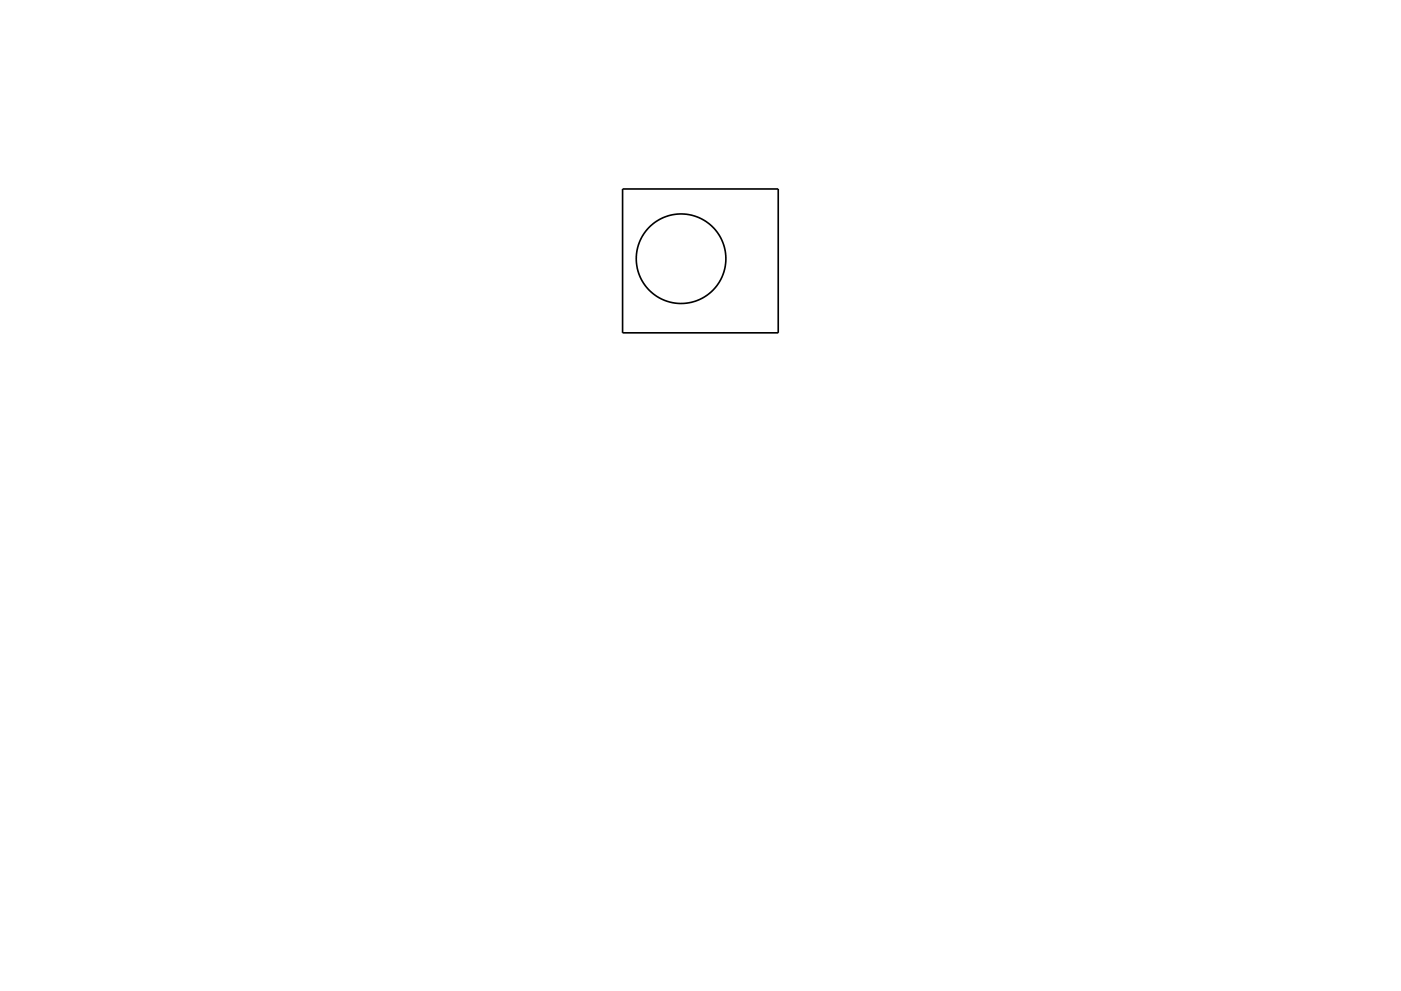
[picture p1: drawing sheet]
<svg xmlns="http://www.w3.org/2000/svg" width="297mm" height="210mm" viewBox="0 0 297 210" stroke-linecap="round" stroke-linejoin="round" font-family="sans-serif">
<g fill="none" stroke="#000" stroke-width=".35">
<path d="M132 40.1h33v30.5h-33z"/>
<circle cx="144.4" cy="54.9" r="9.5"/>
</g>
</svg>
